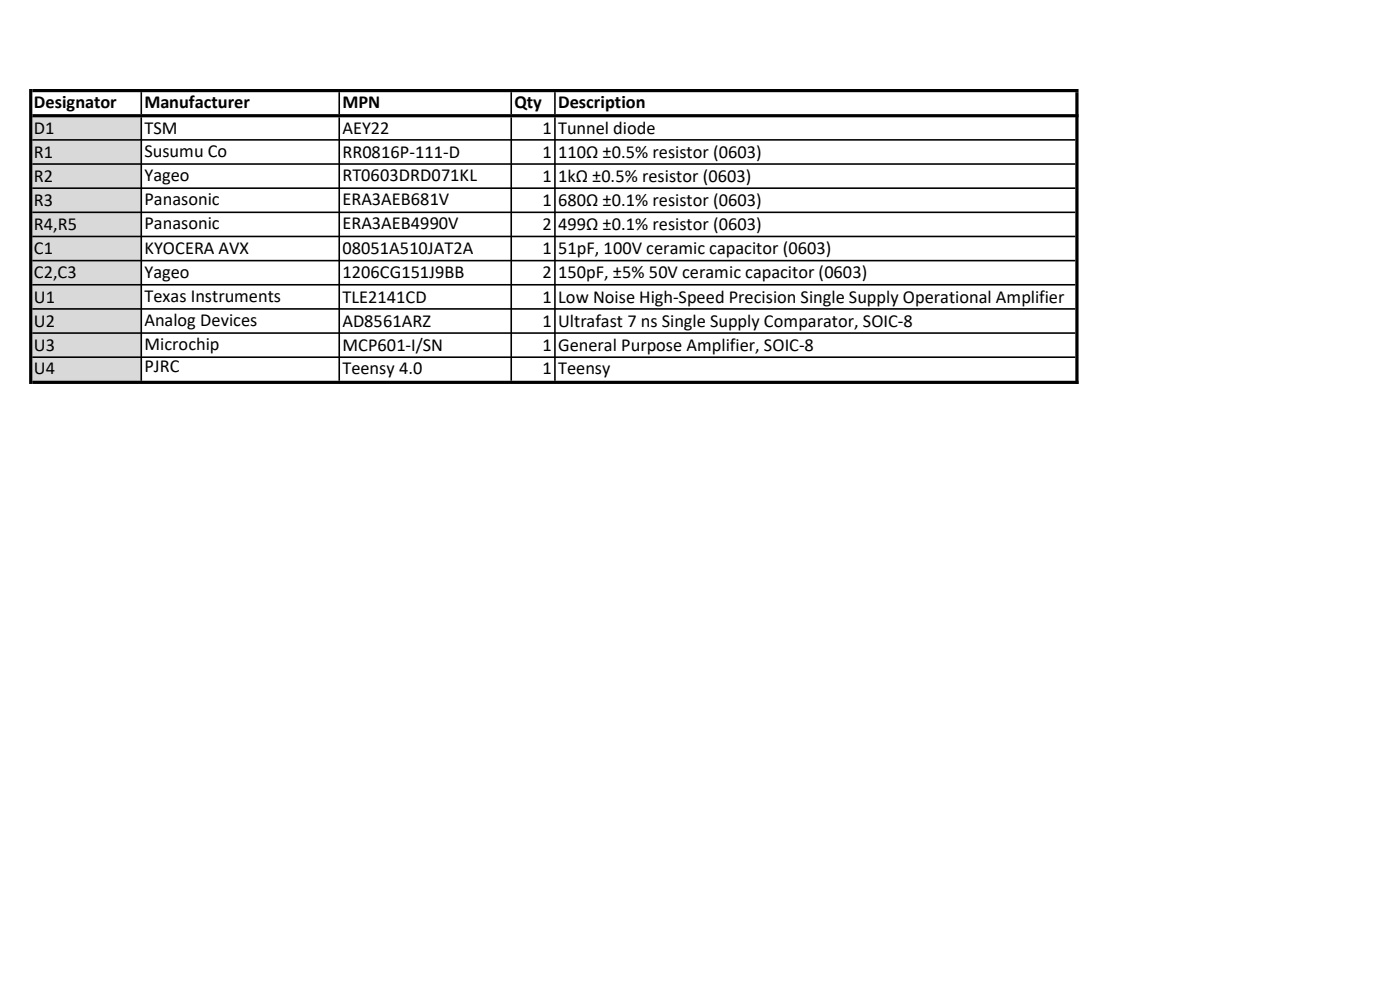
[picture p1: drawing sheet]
<svg xmlns="http://www.w3.org/2000/svg" width="297mm" height="210mm" viewBox="0 0 297 210" stroke-linecap="round" stroke-linejoin="round" font-family="sans-serif">
<defs><g id="words">
<g font-size="3.9">
<text x="7.2" y="22.9">Designator</text>
<text x="30.6" y="22.9">Manufacturer</text>
<text x="72.6" y="22.9">MPN</text>
<text x="109.1" y="22.9">Qty</text>
<text x="118.4" y="22.9">Description</text>
<text x="7.2" y="28.3">D1</text>
<text x="30.6" y="28.3">TSM</text>
<text x="72.6" y="28.3">AEY22</text>
<text x="115.1" y="28.3">1</text>
<text x="118.4" y="28.3">Tunnel diode</text>
<text x="7.2" y="33.4">R1</text>
<text x="30.6" y="33.3">Susumu Co</text>
<text x="72.6" y="33.4">RR0816P-111-D</text>
<text x="115.1" y="33.4">1</text>
<text x="118.4" y="33.4">110Ω ±0.5% resistor (0603)</text>
<text x="7.2" y="38.6">R2</text>
<text x="30.6" y="38.4">Yageo</text>
<text x="72.6" y="38.4">RT0603DRD071KL</text>
<text x="115.1" y="38.6">1</text>
<text x="118.4" y="38.6">1kΩ ±0.5% resistor (0603)</text>
<text x="7.2" y="43.7">R3</text>
<text x="30.6" y="43.6">Panasonic</text>
<text x="72.6" y="43.6">ERA3AEB681V</text>
<text x="115.1" y="43.7">1</text>
<text x="118.4" y="43.7">680Ω ±0.1% resistor (0603)</text>
<text x="7.2" y="48.8">R4,R5</text>
<text x="7.2" y="53.9">C1</text>
<text x="30.6" y="48.7">Panasonic</text>
<text x="30.6" y="53.9">KYOCERA AVX</text>
<text x="72.6" y="48.7">ERA3AEB4990V</text>
<text x="72.6" y="53.8">08051A510JAT2A</text>
<text x="115.1" y="48.8">2</text>
<text x="115.1" y="53.9">1</text>
<text x="118.4" y="48.8">499Ω ±0.1% resistor (0603)</text>
<text x="118.4" y="53.9">51pF, 100V ceramic capacitor (0603)</text>
<text x="7.2" y="59.1">C2,C3</text>
<text x="30.6" y="58.9">Yageo</text>
<text x="72.6" y="58.9">1206CG151J9BB</text>
<text x="115.1" y="59.1">2</text>
<text x="118.4" y="59.1">150pF, ±5% 50V ceramic capacitor (0603)</text>
<text x="7.2" y="64.2">U1</text>
<text x="30.6" y="64.1">Texas Instruments</text>
<text x="72.6" y="64.2">TLE2141CD</text>
<text x="115.1" y="64.2">1</text>
<text x="118.4" y="64.2">Low Noise High-Speed Precision Single Supply Operational Amplifier</text>
<text x="7.2" y="69.3">U2</text>
<text x="30.6" y="69.2">Analog Devices</text>
<text x="72.6" y="69.3">AD8561ARZ</text>
<text x="115.1" y="69.3">1</text>
<text x="118.4" y="69.3">Ultrafast 7 ns Single Supply Comparator, SOIC-8</text>
<text x="7.2" y="74.4">U3</text>
<text x="30.6" y="74.3">Microchip</text>
<text x="72.6" y="74.4">MCP601-I/SN</text>
<text x="115.1" y="74.4">1</text>
<text x="118.4" y="74.4">General Purpose Amplifier, SOIC-8</text>
<text x="7.2" y="79.4">U4</text>
<text x="30.6" y="79">PJRC</text>
<text x="72.6" y="79.4">Teensy 4.0</text>
<text x="115.1" y="79.4">1</text>
<text x="118.4" y="79.4">Teensy</text>
</g>
</g></defs>
<path d="M6.7 24.6h23.3v56.6h-23.3z" fill="#d9d9d9"/>
<g fill="#000">
<path d="M6.9 18.9h221.9v.7h-221.9zM6.9 24.2h221.9v.7h-221.9zM6.9 29.5h221.2v.3h-221.2zM6.9 34.6h221.2v.4h-221.2zM6.9 39.8h221.2v.3h-221.2zM6.9 44.9h221.2v.3h-221.2zM6.9 50h221.2v.3h-221.2zM6.9 55.1h221.2v.4h-221.2zM6.9 60.2h221.2v.4h-221.2zM6.9 65.4h221.2v.3h-221.2zM6.9 70.5h221.2v.3h-221.2zM6.9 75.6h221.2v.3h-221.2zM6.9 80.8h221.9v.6h-221.9z" fill-rule="evenodd"/>
<path d="M29.8 19.6h.3v4.6h-.3zM71.8 19.6h.3v4.6h-.3zM108.3 19.6h.3v4.6h-.3zM117.6 19.6h.3v4.6h-.3zM6.2 18.9h.7v62.5h-.7zM29.8 24.9h.3v55.9h-.3zM71.8 24.9h.3v55.9h-.3zM108.3 24.9h.3v55.9h-.3zM117.6 24.9h.3v55.9h-.3zM228.1 19.6h.7v61.8h-.7z" fill-rule="evenodd"/>
</g>
<use href="#words"/>
</svg>
